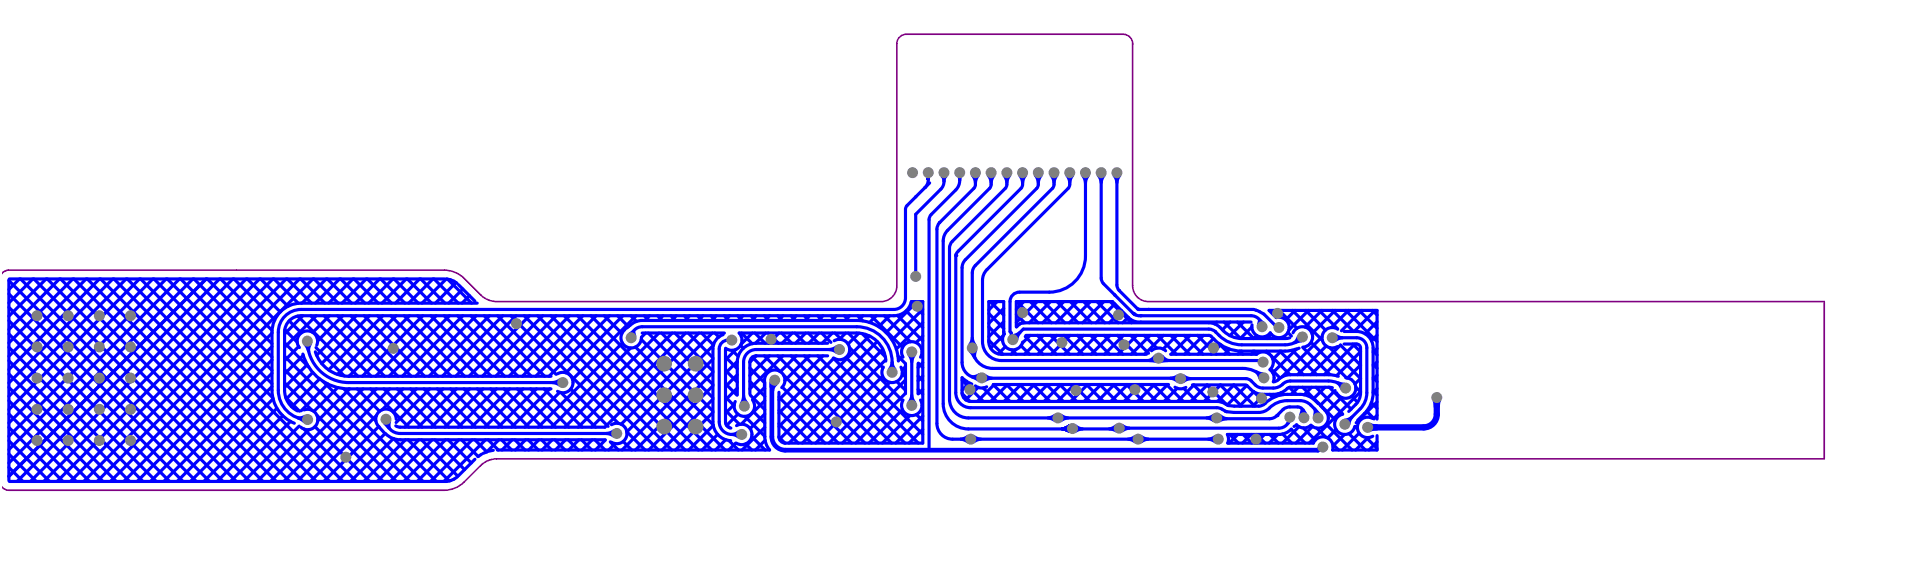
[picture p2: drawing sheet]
<svg xmlns="http://www.w3.org/2000/svg" width="204mm" height="61mm" viewBox="0 0 204 61" stroke-linecap="round" stroke-linejoin="round" font-family="sans-serif">
<path d="M.2 29l.3-.3 .4-.1h46.1a3 3 0 0 1 2.1 .9l1.8 1.7a2.41 2.41 0 0 0 1.7 .7M52.6 31.9h.1M52.6 31.9h40.6a1.66 1.66 0 0 0 1.7-1.6v-25.7a1 1 0 0 1 1-1h23a1 1 0 0 1 .9 1.1v25.6a1.66 1.66 0 0 0 1.7 1.6h71.5M193 31.9h.1M193 31.9v16.7h-140.4a2.41 2.41 0 0 0-1.7 .7l-1.8 1.7a3 3 0 0 1-2.1 .9h-46.1l-.4-.1-.3-.3" fill="none" stroke="#800080" stroke-width=".17"/>
<g fill="#00f">
<path d="M120.8 46l.4 .2 .4 .1v.3l-.4 .1-.4 .2z"/>
<path d="M118.8 44.9l.4 .2h.4v.4l-.4 .1-.4 .2z"/>
<path d="M119.3 46.3l.4-.1 .4-.2v.9l-.4-.2-.4-.1z"/>
<path d="M107.1 35.4l.4-.2 .4-.2 .2 .3-.2 .3-.2 .4z"/>
<path d="M136.1 44.6l.5 .1-.2 .2-.4-.1z"/>
<path d="M137.6 43.3h.4l.3 .4-.9 .3z"/>
<path d="M103.1 46l.4 .2 .4 .1v.3l-.4 .1-.4 .2z"/>
<path d="M133.1 33.9l.3-.1 .5 .3-.9 .3z"/>
<path d="M102.7 35.7h.3l.1 .4 .2 .4h-.9l.2-.4z"/>
<path d="M101.6 46.3l.4-.1 .4-.2v.9l-.4-.2-.4-.1z"/>
<path d="M102.5 37.3l.9-.3-.1 .5 .1 .4h-.4z"/>
<path d="M138.9 43.4l.4-.2 .5 .5-.9 .4 .1-.5z"/>
<path d="M132.9 39.2l.8 .2-.5 .7-.2-.4-.3-.3z"/>
<path d="M101.3 18.8h.5l-.1 .3h-.3z"/>
<path d="M99.5 18.7h.8l-.2 .2v.3h-.4v-.3z"/>
<path d="M102.8 39.7h.3l.5-.2-.1 .9-.7-.4z"/>
<path d="M104.3 39.5l.3 .3 .4 .1v.3l-.4 .1-.4 .2z"/>
<path d="M78.5 41.9l.3-.1 .1 .4 .3 .4-.9 .1 .2-.4z"/>
<path d="M123 37.5l.4 .4 .4 .1-.2 .3-.8 .1z"/>
<path d="M121.4 38l.4-.1 .3-.4 .2 .9-.7-.1z"/>
<path d="M141.5 40.3l.8 .2-.5 .8-.2-.5-.3-.2z"/>
<path d="M123.8 39.9l.4-.1 .4-.2v.9l-.4-.2-.4-.1z"/>
<path d="M125.3 39.6l.4 .2 .4 .1v.3l-.4 .1-.4 .2z"/>
<path d="M145.1 44.8l.7 .1v.7l-.7 .1z"/>
<path d="M113.9 44.9l.3 .3h.4v.4h-.4l-.4 .2z"/>
<path d="M66.5 35.3l.4-.3h.3l.1 .6z"/>
<path d="M112.3 45.2h.4l.4-.3v.9l-.3-.2h-.4z"/>
<path d="M81.4 40.5l.9 .2-.3 .3-.1 .4-.5-.4z"/>
<path d="M96 37.6h.9l-.2 .4-.1 .4h-.3l-.1-.4z"/>
<path d="M87.7 36.8h.4l.4-.3v1l-.4-.3h-.4z"/>
<path d="M129.1 43.8l.4 .3h.4v.4h-.5l-.3 .2z"/>
<path d="M127.6 44.1l.4-.1 .4-.2v.9l-.4-.2-.4-.1z"/>
<path d="M110.8 44.1l.4-.1 .4-.2v.9l-.4-.2-.4-.1z"/>
<path d="M112.3 43.8l.4 .2 .4 .1v.3l-.4 .1-.4 .2z"/>
<path d="M117.3 45.2l.4-.1 .3-.2 .1 .9-.4-.2h-.4z"/>
<path d="M64.1 45.7l.4-.1 .4-.2v.9l-.4-.2-.4-.1z"/>
<path d="M94.2 38.3h.4v.4l.3 .4h-1l.3-.4z"/>
<path d="M32.1 36.5l.9-.1-.2 .4v.4h-.3z"/>
<path d="M77.4 45.8l.4-.1 .3-.2v.9l-.3-.2-.4-.1z"/>
<path d="M58.4 40.3l.4-.1 .4-.2v.9l-.4-.2h-.4z"/>
<path d="M112.7 18.6h1l-.3 .4v.4h-.4v-.4z"/>
<path d="M114.4 18.6h.9l-.2 .4-.1 .4h-.3l-.1-.4z"/>
<path d="M98.1 18.8h.3v.2h-.3z"/>
<path d="M102.8 18.6h.9l-.2 .4-.1 .4h-.4v-.4z"/>
<path d="M104.4 18.6h.9l-.2 .4-.1 .4h-.3l-.1-.4z"/>
<path d="M137.3 35.5l.5 .7-.8 .2-.2-.2 .2-.2z"/>
<path d="M106.1 18.6h.9l-.2 .4-.1 .4h-.3l-.1-.4z"/>
<path d="M141.3 35.3l.4 .2 .4 .1v.3l-.4 .1-.4 .2z"/>
<path d="M109.4 18.6h.9l-.2 .4-.1 .4h-.3l-.1-.4z"/>
<path d="M107.7 18.6h1l-.3 .4v.4h-.4v-.4z"/>
<path d="M117.7 18.6h.9l-.2 .4v.4h-.4l-.1-.4z"/>
<path d="M111.1 18.6h.9l-.2 .4-.1 .4h-.3l-.1-.4z"/>
<path d="M40.5 44.9l.9-.4v.1a.71 .71 0 0 0 0 .8l-.3 .1z"/>
<path d="M116.1 18.6h.9l-.2 .4-.1 .4h-.3l-.1-.4z"/>
<path d="M31.5 44h.3l.5-.1-.2 .9-.7-.4z"/>
<path d="M96.3 41.8h.3l.1 .4 .2 .3h-.9l.2-.3z"/>
<path d="M127.8 46.3l.4-.1 .4-.2v.9l-.4-.2-.4-.1z"/>
<path d="M142.2 44.3l.5-.1 .3-.2 .2 .2-.2 .3-.1 .5z"/>
<path d="M151.6 42.4h.9l-.1 .7h-.7z"/>
</g>
<g fill="none" stroke="#00f" stroke-width=".33">
<path d="M31.9 32.1h18.6M33.1 39.4l-2.8 2.8M33.5 33.4l-3.4 3.4M34.3 33.4l6.4 6.4M44.7 33.4l-6.4 6.4M65.9 36.3l-9 8.9M66.8 33.4l.6 .6M78 38.3v3.5M78 38.2l-1.2 1.3M79.3 38.3v3.4M79.6 35.2l-1.2 1.2M80 37.7h7.6"/>
<path d="M80 36.3h7.6M82.7 35.2l1.1 1.1M84.1 35.2l1.1 1.1M88.3 35.2l.7 .7M91.2 35.3l2.5 2.5M91.3 33.4l-.5 .5M92.2 33.4l3.3 3.4M92.7 33.4l-.7 .7M94.1 33.4l-1.1 1.2M95 37.7l.8 .8M95.8 38.8l-.3 .4M97.1 39.8l.5 .5"/>
<path d="M97.6 39.8l-.5 .5M104.6 33.2l1.6 1.6M106.4 36.7l-.8 .8M107.5 31.9h10.2M108.3 34.2h19.6M108.6 35.5h19.3M116.8 35.5l2 2M124.5 35.5l-1.4 1.4M130.9 34.1l1.8 1.7M131.2 37.2l.3 .3M132.6 37.2l.3 .3M132.7 37.2l-.3 .3"/>
<path d="M134.5 37.6l2 2.1M135.4 32.9l1.8 1.8M136.5 39.7h4.1M137.5 36.8l-.3 .2M137.8 36.8l2.9 2.9M141.3 32.9l-2.5 2.4M142.2 36.4h1.4M143.4 36.4l-3.3 3.3M145.7 34.1l-1.3 1.2M145.7 35.5l-.6 .6M33.8 40.1l-2.9 3M42.7 41.2l-2.3 2.2"/>
<path d="M42.9 46.5l-4.4 4.5M43.4 41.2l4.1 4M46 46.5l3.2 3.2M48 50.7l-.7 .3M48.3 41.2l-4.1 4M56.1 41.2l4.1 4M57.6 41.2l4 4M59.4 41.6l3.6 3.6M76.8 42l.9 .9M77.7 42.8l-.9 .9M78.8 44.1l2.1 2.1M79.4 41.8l1.5 1.6"/>
<path d="M82.4 44.9l2.1 2M83.1 46.9h14.5M102.7 42.5h26M105.1 40.7l1.8 1.8M113.7 40.7l-1.8 1.8M126.2 40.7h5.6M129.9 46h5.4M131 46l-.9 .9M131.5 46l1 .9M132.4 46l-.9 .9M135.8 43.3l-.7 .7M136.2 42.4h1.4"/>
<path d="M136.5 41h4.1M137.8 41l3.5 3.5M138 43.7v.5M138.8 41l-.8 .8M140.3 44.9l2.8 2.7M141 47l.6 .6M141 47.6h4.7M143.5 42.8l-.8 .7M143.5 41l.5 .5M144 40l-.6 .6M144.6 43.5l.8 .8M145.3 41.4l.4 .4"/>
</g>
<circle cx="135.1" cy="44" r=".17" fill="#00f"/>
<path d="M140 47.3h-.2l-.3 .3" fill="none" stroke="#00f" stroke-width=".5"/>
<g fill="none" stroke="#00f" stroke-width=".33">
<path d="M97.9 19.9l-1.9 1.8M109.7 19.9l-7.5 7.6M.9 31.1l19.9 19.9M.9 32.5l18.5 18.5M.9 29.7l21.3 21.3M.9 29.6v21.3M.9 35.3l15.6 15.7M.9 36.8l14.2 14.2M.9 33.9l17.1 17.1M.9 39.6l11.4 11.4M.9 38.2l12.8 12.8M1 29.5h46"/>
<path d="M2.1 29.5l-1.2 1.1M2.2 29.5l21.4 21.5M3.5 29.5l-2.6 2.6M3.6 29.5l21.4 21.5M4.9 29.5l-4 4M5 29.5l21.4 21.5M6.3 29.5l-5.4 5.4M6.4 29.5l21.4 21.5M7.7 29.5l-6.8 6.8M7.8 29.5l21.4 21.5M9.1 29.5l-8.2 8.2M9.2 29.5l21.5 21.5"/>
<path d="M10.5 29.5l-9.6 9.6M10.6 29.5l21.5 21.5M11.9 29.5l-11 11M12.1 29.5l21.4 21.5M13.3 29.5l-12.4 12.4M13.5 29.5l21.4 21.5M14.8 29.5l-13.9 13.8M14.9 29.5l21.4 21.5M16.2 29.5l-15.3 15.3M16.3 29.5l12.6 12.6M17.6 29.5l-16.7 16.7M17.7 29.5l11.1 11.1"/>
<path d="M19 29.5l-18.1 18.1M19.1 29.5l9.7 9.7M20.4 29.5l-19.5 19.5M20.5 29.5l8.3 8.3M21.8 29.5l-20.9 20.9M21.9 29.5l6.9 6.9M23.2 29.5l-21.4 21.5M23.3 29.5l5.5 5.5M24.6 29.5l-21.4 21.5M24.8 29.5l4.3 4.3M26 29.5l-21.4 21.5M26.2 29.5l3.5 3.5"/>
<path d="M27.5 29.5l-21.5 21.5M27.6 29.5l2.9 2.9M28.8 38.1l-12.9 12.9M28.8 36.7l-14.3 14.3M28.8 39.5l-11.5 11.5M28.8 35.2v6.1M28.8 35.3l-15.7 15.7M28.9 29.5l-21.4 21.5M29 29.5l2.6 2.6M29.4 35.2v6.1M30.1 36.3l2.6 2.5M30.1 35.2v6.1"/>
<path d="M30.1 37.7l13.3 13.3M30.1 39.1l11.8 11.9M30.1 34.9l1.3 1.3M30.3 29.5l-21.4 21.5M30.4 29.5l2.6 2.6M30.6 34l1.3 1.2M31.5 33.5l6.4 6.3M31.6 36.7l-1.5 1.5M31.7 29.5l-21.4 21.5M31.8 29.5l2.6 2.6M31.9 33.4h62.7M32 33.4l-1.9 1.9"/>
<path d="M32.1 37.6l-2 2M32.5 38.6l-2.4 2.4M32.9 33.4l6.4 6.4M33.1 29.5l-21.4 21.5M33.2 29.5l2.6 2.6M33.4 36.8l3 3M34.5 29.5l-2.5 2.6M34.6 29.5l2.6 2.6M34.9 33.4l-1.8 1.8M35.7 33.4l6.4 6.4M35.9 29.5l-2.5 2.6M36.1 29.5l2.5 2.6"/>
<path d="M36.3 33.4l-2.7 2.7M36.9 39.8h21.4M37.1 33.4l6.4 6.4M37.3 29.5l-2.5 2.6M37.5 29.5l2.5 2.6M37.7 33.4l-4.2 4.2M38.5 33.4l6.4 6.4M38.8 29.5l-2.6 2.6M38.9 29.5l2.5 2.6M39.1 33.4l-5.1 5.1M39.9 33.4l6.4 6.4M40.2 29.5l-2.6 2.6"/>
<path d="M40.3 29.5l2.5 2.6M40.5 33.4l-5.7 5.8M41.4 33.4l6.4 6.4M41.6 29.5l-2.6 2.6M41.7 29.5l2.6 2.6M41.9 33.4l-6.2 6.2M42.8 33.4l6.4 6.4M43 29.5l-2.6 2.6M43.1 29.5l2.6 2.6M43.3 33.4l-6.4 6.4M44.2 33.4l6.4 6.4M44.4 29.5l-2.6 2.6"/>
<path d="M44.5 29.5l2.6 2.6M45.6 33.4l6.4 6.4M45.8 29.5l-2.6 2.6M45.9 29.5l2.6 2.6M46.2 33.4l-6.5 6.4M47 33.4l6.4 6.4M47.2 29.5l-2.5 2.6M47.3 29.5l.4 .1 .7 .4M47.4 29.5l2.5 2.6M47.6 33.4l-6.4 6.4M48.2 29.9l-2.1 2.2M48.4 33.4l6.4 6.4"/>
<path d="M48.5 30.1l1.8 1.8M49 30.6l-1.5 1.5M49 33.4l-6.4 6.4M49.7 31.3l-.8 .8M49.8 33.4l6.4 6.4M50.4 33.4l-6.4 6.4M51.2 33.4l6.4 6.4M51.8 33.4l-6.4 6.4M52.6 33.4l6.2 6.2M53.2 33.4l-6.4 6.4M54.1 33.4l11.3 11.4M54.6 33.4l-6.4 6.4"/>
<path d="M55.5 33.4l14.2 14.2M56 33.4l-6.4 6.4M56.9 33.4l14.2 14.2M57.4 33.4l-6.4 6.4M58.3 33.4l14.2 14.2M58.9 33.4l-6.4 6.4M59.7 33.4l14.2 14.2M60.3 33.4l-6.4 6.4M61.1 33.4l14.2 14.2M61.7 33.4l-6.4 6.4M62.5 33.4l14.2 14.2M63.1 33.4l-6.4 6.4"/>
<path d="M63.9 33.4l1.9 1.9M64.5 33.4l-6.4 6.4M65.3 33.4l1.2 1.2M65.9 33.4l-6 6.1M66.5 34.6l-.3 .2M66.7 36.8l-8.3 8.4M67.2 36.7l8.3 8.2M67.3 33.4l-6.7 6.8M67.9 35.9l7.5 7.6M68 33.9h22.7M68 35.2h8.7M68.2 33.4l.5 .5"/>
<path d="M68.3 35.2l-.4 .5M68.6 35.2l6.8 6.9M68.7 33.4l-.5 .5M69.6 33.4l.5 .5M69.7 35.2l-9.9 10M70 35.2l5.4 5.5M70.1 33.4l-.5 .5M71 33.4l.5 .5M71.1 35.2l-9.9 10M71.4 35.2l4 4.1M71.6 33.4l-.5 .5M72.4 33.4l.5 .5"/>
<path d="M72.6 35.2l-10 10M72.8 35.2l2.6 2.7M73 33.4l-.5 .5M73.8 33.4l.5 .5M74 35.2l-10 10M74.2 35.2l1.3 1.3M74.4 33.4l-.5 .5M75.2 33.4l.5 .5M75.4 35.2l-9.7 9.7M75.4 39.4l-8.2 8.2M75.4 38l-9.6 9.6M75.4 36.9v7.7"/>
<path d="M75.5 36.5l-9.2 9.2 2 1.9M75.6 35.2l.5 .5M75.8 33.4l-.5 .5M76.6 33.4l.5 .5M76.8 37.8l1.2 1.2M76.8 39.2l1.2 1.2M76.8 36.9v7.7M77.2 33.4l-.5 .5M77.5 37.1l.6 .6M77.9 37l-1.1 1.1M78 39.7l-1.2 1.2M78 33.4l.5 .5"/>
<path d="M78.2 35.2h12.5M78.4 36.6l.3 .3M78.5 35.2l1.1 1.2M78.6 33.4l-.5 .5M79.3 39l1.6 1.5M79.5 33.4l.5 .5M79.6 37.8l1.6 1.6M79.9 35.2l1.1 1.1M80 37.7l-.7 .6M80 33.4l-.5 .5M80.9 33.4l.5 .5M80.9 37.7l1.6 1.6"/>
<path d="M81 35.2l-1.1 1.1M81.3 35.2l1.1 1.1M81.4 37.7l-2.1 2M81.4 33.4l-.5 .5M82.3 33.4l.5 .5M82.3 37.7l9.2 9.2M82.4 35.2l-1.1 1.1M82.8 37.7l-3.5 3.5M82.8 33.4l-.5 .5M82.9 39.7l7.2 7.2M83.7 33.4l.5 .5M83.7 37.7l9.2 9.2"/>
<path d="M83.8 35.2l-1 1.1M84.3 37.7l-1.7 1.6M84.3 33.4l-.5 .5M85.1 33.4l.5 .5M85.1 37.7l9.2 9.2M85.3 35.2l-1.1 1.1M85.5 35.2l1.1 1.1M85.7 37.7l-2.6 2.6M85.7 33.4l-.5 .5M86.5 33.4l.5 .5M86.5 37.7l9.3 9.2M86.7 35.2l-1.1 1.1"/>
<path d="M86.9 35.2l1 1M87.1 37.7l-4.7 4.6M87.1 33.4l-.5 .5M87.9 33.4l.5 .5M88.1 35.2l-1.1 1.1M88.2 37.9l9 9M88.2 37.9l-5.8 5.8M88.5 33.4l-.5 .5M89.3 33.4l.5 .5M89.5 35.2l-.7 .7M89.5 37.8l8.1 8.2M89.8 35.2l3.6 3.7"/>
<path d="M89.9 36.8l5.6 5.6M89.9 33.4l-.5 .5M90.8 33.4l.5 .6M90.9 35.3l-1.2 1.1M92 35.6l-9.6 9.5M92.8 36.1l-10.3 10.4M93.4 39.8l-7.1 7.1M93.4 37l-9.9 9.9M93.6 33.4l2.7 2.8M93.7 38.1l-8.8 8.8M94.9 33.4l2.7 2.7M95.5 39.6l.3 .3"/>
<path d="M95.5 37.7l-.4 .4M95.8 38.5v3.2M95.9 32.9l1.7 1.8M96.4 32l1.2 1.3M96.4 31.9h1.2v15M97 31.9l-3.2 3.3M97.1 38.5v3.2M97.2 38.4l.4 .5M97.6 32.7l-3.2 3.3M97.6 34.1l-2.8 2.8M97.6 35.6l-.7 .7M97.6 38.4l-.5 .5"/>
<path d="M98.3 23.3v24.3M101.8 40v1.6M104.6 34.6l1.5 1.5M104.6 36l1.5 1.5M104.8 31.9l1.4 1.4M105.5 31.9l-.9 .9M106 37.5h15.3M106.2 35.5l-1.4 1.3M106.2 35.1v-3.2h-1.6v4.3M106.2 34l-1.6 1.6M106.2 32.6l-1.6 1.6M106.9 31.9v3.2"/>
<path d="M107 35.2v.6M107.1 37l.4 .5M107.5 37l-.5 .5M107.5 33.3l.9 .9M107.5 31.9v2.7M107.6 31.9l2.2 2.3M107.8 34.4l-.2 .2M108 36.6l.9 .9M108.3 31.9l-.8 .8M108.5 35.6l1.9 1.9M109 35.5l-.8 .8M109 31.9l2.3 2.3"/>
<path d="M109.8 31.9l-2.3 2.2M109.8 35.5l2 2M110.4 35.5l-2 2M110.4 31.9l2.3 2.3M111.2 31.9l-2.3 2.3M111.2 35.5l2 2M111.8 35.5l-2 2M111.8 31.9l2.3 2.3M112.6 31.9l-2.3 2.3M112.6 35.5l2 2M113.2 35.5l-2 2M113.2 31.9l2.3 2.3"/>
<path d="M114 31.9l-2.3 2.3M114 35.5l2 2M114.6 35.5l-2 2M114.7 31.9l2.2 2.3M115.4 31.9l-2.3 2.3M115.4 35.5l2 2M116.1 35.5l-2 2M116.1 31.9l2.2 2.3M116.8 31.9l-2.2 2.3M117.5 35.5l-2 2M117.5 31.9l2.2 2.3M117.7 31.9l1.7 1.7"/>
<path d="M118 32.2l-2 2M118.2 35.5l2 2M118.7 32.9l-1.3 1.3M118.9 35.5l-2 2M119.4 33.6l-.6 .6M119.6 35.5l1.9 1.9M120.3 35.5l-2 2M120.7 34.1h11.7M121.1 35.5l1.3 1.3M121.7 35.5l-2 2M122.5 35.5l2 2M123.1 35.5l-2 2"/>
<path d="M123.9 37.5h9.1M123.9 35.5l2 2M125.3 35.5l2 2M125.9 35.5l-2 2M126.7 35.5l2 2M127.3 35.5l-2 2M128.2 35.6l.3 .4M128.4 35.8l-1.6 1.7M128.8 34.1l-.2 .2M129 36.3l1.1 1.2M129.1 34.7l.4 .3M129.2 36.5l-1 1"/>
<path d="M129.5 34.1l1.8 1.7M130.1 37l-.5 .5M130.2 34.1l-.9 .8M131.3 37.2l-.3 .3M131.4 35.8h4.6M131.4 37.2h4.6M131.6 34.1l-1.5 1.4M132.5 34.6l-1.2 1.2M133 35.5l-.3 .3M133.9 35.6l.2 .2M134 37.2l.3 .3M134.5 39l1 1"/>
<path d="M134.5 35.4l-.4 .4M135 33.6l-.7-.7h11.4v11.5M135.4 37.2l2.5 2.5M135.6 37.2l-.9 .8M135.6 32.9l-.6 .6M136.3 35.2l.3 .4M136.7 37.1l2.6 2.6M136.8 32.9l3.1 3.1M137 32.9l-1 .9M137.2 37l-2.5 2.5M138.2 32.9l2.1 2M138.5 32.9l-2.1 2"/>
<path d="M138.7 39.7l3.1-3.2 2.2 2.1-1.4 1.4M138.7 36.2l3.8 3.8M139.6 32.9l2 1.9M139.9 32.9l-1.8 1.7M139.9 35.6l-4.2 4.3M140.3 36.6l-3 3.1M140.7 36.8l3.3 3.3M141 32.9l2.2 2.2M142.2 35.1h1.4M142.4 32.9l3.3 3.3M142.7 32.9l-1.8 1.8M143.1 36.4l.9 .8-2.6 2.6"/>
<path d="M143.8 32.9l1.9 1.8M144 36.8v4.8M144.1 32.9l-2.2 2.1M145.2 32.9l.5 .4M145.3 38.6l.4 .4M145.3 37.2l.4 .4M145.3 40l.4 .4M145.3 36.8v4.8M145.5 32.9l-2.2 2.2M145.7 36.9l-.4 .4M145.7 38.3l-.4 .4M145.7 39.7l-.4 .4"/>
<path d="M.9 41l10 10M.9 43.8l7.2 7.2M.9 45.2l5.8 5.8M.9 42.4l8.6 8.6M.9 48.1l2.9 2.9M.9 49.5l1.5 1.5M.9 46.6l4.3 4.4M1 51h46.3M28.8 40.9l-10.1 10.1M28.9 42.2l-8.7 8.8M29.3 43.2l-7.7 7.8M29.9 44l-6.9 7"/>
<path d="M30.1 40.5l2.9 2.9M30.2 42.1l1.5 1.4M34.2 40.3l10.6 10.7M34.7 40.6l-2.8 2.9M35.7 41l-2.5 2.5M36.4 41.1l3.4 3.4M36.9 41.2h21.4M37 41.2l-3.4 3.3M37.8 41.2l2.4 2.3M38.4 41.2l-9.8 9.8M39.2 41.2l4.1 4M39.8 41.2l-9.8 9.8"/>
<path d="M39.8 44l-6.9 7M40.1 45.1l-5.8 5.9M40.1 45.2l.6 .6M40.6 41.2l4.1 4M41.7 46.4l4.5 4.6M42 41.2l4.1 4M42.3 45.2h21.7M42.3 46.5h21.7M43.2 46.5l4.3 4.4M44.1 41.2l-2.5 2.4M44.3 46.5l-4.4 4.5M44.6 46.5l3.9 3.9"/>
<path d="M44.9 41.2l4 4M45.5 41.2l-3.6 3.5M45.7 46.5l-4.4 4.5M46.3 41.2l4 4M46.9 41.2l-4.1 4M47.1 46.5l-4.4 4.5M47.4 46.5l2.5 2.5M47.7 41.2l4 4M48.4 50.5l-.4 .2M48.6 46.5l-4.5 4.5M48.8 46.5l1.8 1.8M49.1 41.2l4 4"/>
<path d="M49.7 41.2l-4 4M50 46.5l-4.4 4.5M50.2 46.5l1.3 1.3 1.3-1.3M50.3 48.6l-1.8 1.7M50.5 41.2l4.1 4M51 48.1l-.4 .2M51.1 41.2l-4 4M51.4 46.5l-4.4 4.5M51.6 47.8l-.5 .2M51.7 46.5l1 1.1M51.9 41.2l4.1 4M52.2 47.7h-.5"/>
<path d="M52.5 41.2l-4 4M52.6 47.6h28.8M53.1 46.5l1 1.1M53.3 41.2l4.1 4M53.9 41.2l-4 4M54.2 46.5l-1.1 1.1M54.5 46.5l1.1 1.1M54.7 41.2l4.1 4M55.4 41.2l-4.1 4M55.6 46.5l-1.1 1.1M55.9 46.5l1.1 1.1M56.8 41.2l-4.1 4"/>
<path d="M57 46.5l-1.1 1.1M57.3 46.5l1.1 1.1M58.2 41.2l-4.1 4M58.4 46.5l-1 1.1M58.7 46.5l1.1 1.1M59.2 41.5l-3.7 3.7M59.8 46.5l-1 1.1M60.1 46.5l1.1 1.1M60.4 41.2l3.9 3.9M61.3 46.5l-1.1 1.1M61.5 46.5l1.1 1.1M62.7 46.5l-1.1 1.1"/>
<path d="M62.9 46.5l1.1 1.1M64.1 46.6l-1.1 1M64.6 46.8l.8 .8M65.1 46.9l-.7 .7M65.9 46.7l.9 .9M75.4 42.2l-5.3 5.4M75.4 43.7l-3.9 3.9M75.4 40.8l-6.8 6.8M75.5 45l-2.6 2.6M75.9 46l-1.6 1.6M76.8 40.6l1.2 1.2M76.8 43.4l1.5 1.5"/>
<path d="M76.8 46.5l-1.1 1.1M76.8 44.9l.4 .4M77.1 46.6l1 1M77.8 46.9l-.7 .7M78 41.1l-1.2 1.2M78.1 43.8l-1.2 1.2M78.9 47l.6 .6M79.3 40.4l1.6 1.5M79.5 46.2l1.5 1.4M79.7 43.5l1.2 1.3M80.9 41l-1.3 1.3M80.9 40.4v.6"/>
<path d="M80.9 42.4l-2.5 2.5M80.9 43.8l-1.5 1.6M80.9 45.2l-2.4 2.4M80.9 40.5v5.7M81 46.6l-1.1 1M82.4 42l4.9 4.9M82.4 43.4l3.5 3.5M82.4 41.5v4.7M82.4 46.3l.7 .6M82.8 41l5.9 5.9M94.2 40.5l-6.5 6.4M94.9 40.4l.9 .9"/>
<path d="M95.5 43.4l-3.5 3.5M95.8 41.6l-5.3 5.3M95.8 40.2l-6.7 6.7M96.3 44l-2.9 2.9M97 43.9l.6 .6M97.1 41.2l.5 .5M97.6 45.4l-1.4 1.5M97.6 41.2l-.4 .5M97.6 44l-2.8 2.9M101.8 40.2l2.3 2.3M101.8 41.7l.8 .8M102.5 40.5l.3 .1"/>
<path d="M102.6 40.5l-.8 .8M103.5 41l-1.3 1.3M104 41.1l1.5 1.4M105.1 40.7h18.6M105.2 40.7l-1.8 1.8M106.5 40.7l1.8 1.8M106.6 40.7l-1.8 1.8M107.9 40.7l1.8 1.8M108 40.7l-1.8 1.8M109.3 40.7l1.8 1.8M109.4 40.7l-1.7 1.8M110.7 40.7l1.8 1.8"/>
<path d="M110.9 40.7l-1.8 1.8M112.1 40.7l1.8 1.8M112.3 40.7l-1.8 1.8M113.6 40.7l1.7 1.8M115 40.7l1.8 1.8M115.1 40.7l-1.8 1.8M116.4 40.7l1.8 1.8M116.5 40.7l-1.8 1.8M117.8 40.7l1.8 1.8M117.9 40.7l-1.8 1.8M119.2 40.7l1.8 1.8M119.3 40.7l-1.8 1.8"/>
<path d="M120.6 40.7l1.8 1.8M120.7 40.7l-1.8 1.8M122 40.7l1.8 1.8M122.1 40.7l-1.7 1.8M123.4 40.7l1.8 1.8M123.6 40.7l-1.8 1.8M124.6 41.1l-1.4 1.4M125.3 41.1l1.3 1.4M126.3 40.7l1.7 1.8M126.3 40.7l-1.7 1.8M127.7 40.7l2.1 2.1M127.8 40.7l-1.8 1.8"/>
<path d="M129.1 40.7l2.3 2.3M129.2 40.7l-1.8 1.8M129.6 42.7l.4 .2 .6 .1h2.6M129.9 46.9h9.1M130.1 46l.9 .9M130.5 40.7l2.3 2.3M130.6 40.7l-1.8 1.8M131.9 40.8l.5 .4M131.9 40.8l-2 2.1M132.9 46l1 .9M133.6 41.7h1.1M133.8 46l-.9 .9"/>
<path d="M133.8 41.7l-1.2 1.3M133.9 42.7l-1.2-1.2-1.5 1.5M134.4 41.7l.3 .4M134.4 46l.9 .9M135.2 46l-.9 .9M135.3 41.7l-.3 .3M135.6 41.6l.2 .2M135.7 45.9l1 1M135.8 43.3h.1M136.2 41.7h1.4M136.4 41l.8 .7M136.6 45.4l1.5 1.5"/>
<path d="M137.4 41l-.8 .7M137.4 45.2l-1.7 1.7M137.9 45.3l1.3 1.3M138.9 45.1l-1.8 1.8M139.2 42.4l.3 .3M139.2 41l2.9 2.8M139.3 45.3l1 1M139.8 43l.2 .3M140.2 41l-1.2 1.2M140.7 41l2.3 2.3M141.3 41.3l-1.6 1.6M141.4 45.5l-.9 .9"/>
<path d="M142 42.1l-1.6 1.5M142.3 46l-1.2 1.2M142.7 45.9l1.8 1.7M143 41.9l.7 .7M143.4 45.1l.2 .3M143.8 45.8l-1.8 1.8M143.9 43.3l-1.6 1.6M144 41.5l-5.5 5.4M144.4 43.7l-.7 .8M144.6 46.3l1.1 1.2M144.8 46.3l-1.4 1.3M145.1 42.6l.6 .6"/>
<path d="M145.7 46.1v1.5M145.7 41.1l-.4 .4M145.7 42.5l-2.2 2.3M145.7 43.9l-.4 .4M145.7 46.8l-.8 .8"/>
</g>
<circle cx="133.5" cy="34.6" r=".17" fill="#00f"/>
<path d="M103 19.9l-3.6 3.7M108 19.9l-6.6 6.7M99.1 24.3v20.5M132.7 32.7l.2 .1M133.3 33l.4 .2 1.5 1.5M133.6 34.6v.2M100.8 46.5h28.1M102.7 43.2h26M118.4 45.3v.1h-15.9M129.3 43.3l.4 .2M129.7 43.5h.1M129.8 43.6h3.4" fill="none" stroke="#00f" stroke-width=".33"/>
<circle cx="101.1" cy="27" r=".17" fill="#00f"/>
<g fill="none" stroke="#00f" stroke-width=".33">
<path d="M99.8 25.5v17.2M100.5 26.3v15.9M101.1 27v14.6M101.8 28.3v10.1M102.9 28.9v7.9M106.9 35.1l.1 .1M107 35.8l.2 .1M107.9 30.9h3.1M128.6 35.1h.1M128.6 35.1l.4 .4M131.4 36.5h4.6M133.1 38.2h.4l.2 .1"/>
<path d="M133.6 39.9l.1 .1M137.8 35.7l-.1 .1M132.4 40.3l.4 .4M133.6 41.1h1.1M136.5 44.1h.1M136.5 43.1h.8M136.5 40.3h4.1M139.5 44.2h.1"/>
</g>
<circle cx="120.4" cy="32.7" r=".17" fill="#00f"/>
<path d="M116.5 18.3v11.1M116.8 30l1.2 1.2M118 31.2h.1M118.4 30.8h.1M118.4 30.8l2 1.9" fill="none" stroke="#00f" stroke-width=".33"/>
<g fill="#00f">
<circle cx="120" cy="33.3" r=".17"/>
<circle cx="119.9" cy="33.2" r=".17"/>
</g>
<path d="M118 31.2l1.9 2M120.7 33.4h11.7" fill="none" stroke="#00f" stroke-width=".33"/>
<circle cx="120.7" cy="33.4" r=".17" fill="#00f"/>
<path d="M120.7 32.7h.8" fill="none" stroke="#00f" stroke-width=".33"/>
<circle cx="121.5" cy="32.7" r=".17" fill="#00f"/>
<g fill="none" stroke="#00f" stroke-width=".33">
<path d="M97.9 19.9h.1M98.1 18.5l.1-.2a1.73 1.73 0 0 1-.3 1.6M98.4 19.4l-.5 .5M99.9 18.3a1.88 1.88 0 0 1-.3 1.7l-2.7 2.7v6.6M101.6 18.3a2.09 2.09 0 0 1-.5 1.8l-2.6 2.6M103.2 18.3v1.2l-.2 .4M104.9 18.3v1.2l-.1 .3-4.5 4.6a1.61 1.61 0 0 0-.5 1.1M106.5 18.3v1.2v.3l-5.7 5.7-.3 .5v.3M108.2 18.3v1.2l-.2 .4M109.9 18.3v1.2l-.2 .4M111.5 18.3v1.2l-.1 .4-8.2 8.2-.3 .5v.3M113.2 18.3v1.2l-.2 .4-8.6 8.6a1.61 1.61 0 0 0-.4 1.2v6.5a2 2 0 0 0 2 2h27"/>
<path d="M114.9 18.3v8.8a3.8 3.8 0 0 1-3.9 3.8M118.2 18.3v11.8l.2 .7M31.9 33.4a1.75 1.75 0 0 0-1.8 1.8M31.9 32.1a3.1 3.1 0 0 0-3.1 3.1M32 37.5a5 5 0 0 0 4.9 3.7M32.5 36.1a4.4 4.4 0 0 0 4.4 4.4h22.6M33.4 37.2a3.7 3.7 0 0 0 3.5 2.6M33.5 36.5a1.08 1.08 0 0 0-1.1-1.5 1.08 1.08 0 0 0-.7 1.8M59 39.6a1.08 1.08 0 0 1 1.6 .9 1.08 1.08 0 0 1-1.6 .9M66.1 34.9a1.08 1.08 0 0 0 .2 1.8 1.08 1.08 0 0 0 1.6-1M66.8 35.7a1.16 1.16 0 0 1 1.2-1.1h22.7a3.7 3.7 0 0 1 3.7 3.7v1.1M68 33.9a1.83 1.83 0 0 0-1.4 .6"/>
<path d="M76.5 35.4a1.6 1.6 0 0 0-1.1 1.5M77.3 36.2l.1-.2a1.05 1.05 0 0 0-1.3 .9v7.7a1.33 1.33 0 0 0 1.3 1.4h1.1M78.2 35.2a1.08 1.08 0 0 1 0 1.5 1.08 1.08 0 0 1-1.4 .2M80 37.7a.67 .67 0 0 0-.7 .6M80 36.3a2 2 0 0 0-2 2M88.3 36.1a1.08 1.08 0 0 1 1.6 .9 1.08 1.08 0 0 1-1.6 .9M88.8 37h-8.8a1.33 1.33 0 0 0-1.3 1.3v4.6l.1 .1M90.7 33.9a4.4 4.4 0 0 1 4.4 4.3M90.7 35.2a3.1 3.1 0 0 1 3 3M93.5 38.9a1.08 1.08 0 0 0 .9 1.6 1.08 1.08 0 0 0 .9-1.6M95.6 37.8a1.08 1.08 0 0 1 .9-1.6 1.08 1.08 0 0 1 .9 1.6M96 21.7l-.2 .5v9.3a1.23 1.23 0 0 1-1.2 1.2h-62.7a2.41 2.41 0 0 0-2.5 2.5"/>
<path d="M96.4 31.9a1.9 1.9 0 0 1-1.8 1.5M96.5 37.2v5.7M96.9 20.8h.1M98.5 22.7l-.2 .6M99.4 23.6l-.2 .4-.1 .3M99.4 23.6h.1M101.4 26.6l-.3 .4M101.8 38.4a1.71 1.71 0 0 0 2.1 1.6l27.9 .1 .6 .2M101.8 40l.6 .4M102.2 27.5l-.2 .2-.2 .6M102.9 36.8a2.16 2.16 0 0 0 2.1 2.2h26.5a3 3 0 0 1 2.1 .9M104.6 36.2a1.33 1.33 0 0 0 1.4 1.3"/>
<path d="M106.2 35.1a.52 .52 0 0 1-.1 .6 1.08 1.08 0 0 0 .8 1.3 1.08 1.08 0 0 0 1.3-.8M107.9 30.9a1 1 0 0 0-1 1M108.3 34.2l-.5 .2M116.5 29.4l.3 .6M118 31.2h.1M118.4 30.8h.1M119.4 33.6l.3 .2M119.7 33.8a1.66 1.66 0 0 0 1 .3M119.9 33.2l.3 .2h.5M120.4 32.7h.3M121.5 32.7h11.2M121.8 37.1a1.08 1.08 0 0 1 1.5 0"/>
<path d="M122.6 37.9v.3M127.9 34.2a1.67 1.67 0 0 1 1.2 .5M127.9 35.5l.3 .1M128.5 36a4.1 4.1 0 0 0 2.9 1.2M128.6 35.1l-.2-.1-.5-.2h-19.6l-1 1h-.1M128.6 35.1h.1M129 35.5a3.4 3.4 0 0 0 2.4 1M129.5 35a2.73 2.73 0 0 0 1.9 .8M132.4 33.4a1.16 1.16 0 0 1 1.1 1.2M132.9 32.8l.4 .2M133 37.5a1.08 1.08 0 0 1 1.5 .1 1.08 1.08 0 0 1-.1 1.5 1.08 1.08 0 0 1 .3 1.3l.6-.2M133 38.2h.1"/>
<path d="M135 33.6a1.08 1.08 0 0 1 1.3 .7 1.08 1.08 0 0 1-.5 1.3 1.08 1.08 0 0 1-1.4-.4 1.08 1.08 0 0 1-1.3 .4 1.08 1.08 0 0 1-.6-1.2M135.2 34.7h.1M136.5 35.8h-.5M136.5 39.7a1.8 1.8 0 0 0-1.2 .5M136.8 35.2a1.08 1.08 0 0 1 1.9-.2 1.08 1.08 0 0 1-.8 1.7M137.1 36.9l-1.1 .3M137.7 35.8a2.41 2.41 0 0 1-1.7 .7M140.6 39.7l1 .1M141 35.7h2.6a1.08 1.08 0 0 1 1 1.1v4.8a2.41 2.41 0 0 1-.7 1.7M141.5 34.8a1.08 1.08 0 0 0-1.6 .9 1.08 1.08 0 0 0 1.6 1M142.4 40a1.08 1.08 0 0 1 .9 1.6 1.08 1.08 0 0 1-1.9 0M143.6 35.1a1.75 1.75 0 0 1 1.7 1.7"/>
<path d="M143.6 36.4l.2 .1 .2 .3M28.8 41.3a3.8 3.8 0 0 0 2.3 3.5M29.4 41.3a3.1 3.1 0 0 0 3.2 3.1M30.1 41.3a2.44 2.44 0 0 0 1.4 2.2M30.7 44.6l-6.3 6.4M31.7 45.1l-5.9 5.9M32.2 45.4l5.5 5.6M32.2 43.4a1.08 1.08 0 0 1 1.4 1.2 1.08 1.08 0 0 1-1.8 .6M32.7 45.5l-5.5 5.5M33.3 45.2l5.8 5.8M33.5 44l7 7M40.8 45.9l-5.1 5.1"/>
<path d="M40.8 45.9a2.17 2.17 0 0 0 1.5 .6M40.8 44.4a1.5 1.5 0 0 0 1.5 1.5h23M41.2 41.2l-9.8 9.8M41.6 46.4l-4.5 4.6M41.9 45.1l.4 .1M41.9 44.4a1.08 1.08 0 0 0-1.5-1 1.08 1.08 0 0 0-.3 1.8M64.7 45a1.08 1.08 0 0 1 1.6 .9 1.08 1.08 0 0 1-1.6 .9M75.4 44.6a2 2 0 0 0 1.9 2M76.8 44.6a.67 .67 0 0 0 .5 .7M77.9 45a1.08 1.08 0 0 1 1.7 1 1.08 1.08 0 0 1-1.7 .9M79.6 42.4a1.08 1.08 0 0 1-.8 1.7 1.08 1.08 0 0 1-1-1.6M80.9 40.4a1.08 1.08 0 0 1 1.4-1.2 1.08 1.08 0 0 1 .4 1.8"/>
<path d="M80.9 46.2a2.16 2.16 0 0 0 .5 1.4M82.4 46.2a.67 .67 0 0 0 .7 .7M95.6 42.3a1.08 1.08 0 0 0 .9 1.7 1.08 1.08 0 0 0 .9-1.7M99.1 44.8a1.66 1.66 0 0 0 1.7 1.7M99.8 42.7a2.66 2.66 0 0 0 2.7 2.7M100.5 42.2a2 2 0 0 0 2 2h26M101.1 41.6a1.58 1.58 0 0 0 1.6 1.6M101.8 41.6a.92 .92 0 0 0 .9 .9M103.2 40.8a1.08 1.08 0 0 0 1.2 .1M124.3 41a1.08 1.08 0 0 0 1.2 0M128.7 43.1l.6 .2M128.7 42.5l.9 .2"/>
<path d="M129.7 43.5l.1 .1M129.9 46l.1 .5-.1 .4M132.4 41.2a1.8 1.8 0 0 0 1.2 .5M132.8 40.7l.3 .2 .5 .2M135.1 44l-.5 .3h-.3h-5.5l-.1-.1M136.2 42.4a2.95 2.95 0 0 0-2.1 1l-.6 .2h-.3M136.2 41.7a3.6 3.6 0 0 0-2.5 1.2l-.5 .1M136.5 44.1a1.16 1.16 0 0 1-1.2 1.2h-16.9M136.5 43.1l-.7 .2M136.5 41h-.1a2.5 2.5 0 0 1-1.7 .7M136.5 40.3a1.44 1.44 0 0 0-1 .5l-.8 .3M136.6 45.4a1.83 1.83 0 0 1-1.3 .6"/>
<path d="M137.3 43.1a.67 .67 0 0 1 .7 .6M137.6 41.7a2.27 2.27 0 0 1 1.6 .7M137.6 42.4a2.16 2.16 0 0 1 1.9 1.8M139 46.9a1.08 1.08 0 0 1 1.3-.6 1.08 1.08 0 0 1 .7 1.3M140.1 43.4a1.08 1.08 0 0 1 .2 1.5 1.08 1.08 0 0 1-1.6 .1 1.08 1.08 0 0 1-1.5 0l-.3 .1M140.6 40.3a2.55 2.55 0 0 1 1.8 .8M140.6 41h.4M142 43.8a1.08 1.08 0 0 0-.5 1.9 1.08 1.08 0 0 0 1.9-.5M144 41.6a1.75 1.75 0 0 1-.5 1.2M145.3 44.3a1.08 1.08 0 0 0-1.7 .9 1.08 1.08 0 0 0 1.7 1M145.3 41.6a3.1 3.1 0 0 1-.9 2.1"/>
</g>
<path d="M81.7 40.4v5.8a1.41 1.41 0 0 0 1.4 1.4h56.4" fill="none" stroke="#00f" stroke-width=".5"/>
<path d="M152 42.1v1.7a1.39 1.39 0 0 1-1.4 1.4h-5.9" fill="none" stroke="#00f" stroke-width=".67"/>
<g fill="#808080">
<circle cx="96.9" cy="29.3" r=".58"/>
<circle cx="142.4" cy="41.1" r=".58"/>
<circle cx="142.3" cy="44.9" r=".58"/>
<circle cx="140" cy="47.3" r=".58"/>
<circle cx="136.5" cy="44.1" r=".58"/>
<circle cx="138" cy="44.2" r=".58"/>
<circle cx="107.2" cy="35.9" r=".58"/>
<circle cx="81.6" cy="35.9" r=".58"/>
<circle cx="96.5" cy="42.9" r=".58"/>
<circle cx="88.5" cy="44.6" r=".58"/>
<circle cx="82" cy="40.2" r=".58"/>
<circle cx="133.5" cy="34.6" r=".58"/>
<circle cx="102.7" cy="46.5" r=".58"/>
<circle cx="102.9" cy="36.8" r=".58"/>
<circle cx="108.2" cy="33.1" r=".58"/>
<circle cx="139.5" cy="44.2" r=".58"/>
<circle cx="133.7" cy="38.3" r=".58"/>
<circle cx="133.7" cy="40" r=".58"/>
<circle cx="135.3" cy="34.7" r=".58"/>
<circle cx="118.4" cy="33.3" r=".58"/>
<circle cx="101.6" cy="18.3" r=".58"/>
<circle cx="99.9" cy="18.3" r=".58"/>
<circle cx="135.2" cy="33.2" r=".58"/>
<circle cx="103.9" cy="40" r=".58"/>
<circle cx="78.8" cy="43" r=".58"/>
<circle cx="77.4" cy="36" r=".58"/>
<circle cx="122.6" cy="37.9" r=".58"/>
<circle cx="124.9" cy="40.1" r=".58"/>
<circle cx="118.9" cy="36.5" r=".58"/>
<circle cx="112.4" cy="36.2" r=".58"/>
<circle cx="128.4" cy="36.8" r=".58"/>
<circle cx="36.6" cy="48.4" r=".58"/>
<circle cx="7.2" cy="46.6" r=".58"/>
<circle cx="10.5" cy="46.6" r=".58"/>
<circle cx="13.8" cy="46.6" r=".58"/>
<circle cx="7.2" cy="43.3" r=".58"/>
<circle cx="10.5" cy="43.3" r=".58"/>
<circle cx="13.8" cy="43.3" r=".58"/>
<circle cx="7.2" cy="40" r=".58"/>
<circle cx="10.5" cy="40" r=".58"/>
<circle cx="13.8" cy="40" r=".58"/>
<circle cx="7.2" cy="36.7" r=".58"/>
<circle cx="10.5" cy="36.7" r=".58"/>
<circle cx="13.8" cy="36.7" r=".58"/>
<circle cx="3.9" cy="40" r=".58"/>
<circle cx="3.9" cy="43.3" r=".58"/>
<circle cx="3.9" cy="46.6" r=".58"/>
<circle cx="3.9" cy="36.7" r=".58"/>
<circle cx="13.8" cy="33.4" r=".58"/>
<circle cx="10.5" cy="33.4" r=".58"/>
<circle cx="7.2" cy="33.4" r=".58"/>
<circle cx="3.9" cy="33.4" r=".58"/>
<circle cx="113.9" cy="41.3" r=".58"/>
<circle cx="97.1" cy="32.4" r=".58"/>
<circle cx="144.7" cy="45.2" r=".58"/>
<circle cx="133.5" cy="42.2" r=".58"/>
<circle cx="113.5" cy="45.4" r=".58"/>
<circle cx="128.3" cy="41.5" r=".58"/>
<circle cx="96.5" cy="37.2" r=".58"/>
<circle cx="88.8" cy="37" r=".58"/>
<circle cx="102.6" cy="41.2" r=".58"/>
<circle cx="128.7" cy="44.2" r=".58"/>
<circle cx="111.9" cy="44.2" r=".58"/>
<circle cx="120.1" cy="41.2" r=".58"/>
<circle cx="94.4" cy="39.4" r=".58"/>
<circle cx="65.3" cy="45.9" r=".58"/>
<circle cx="32.5" cy="36.1" r=".58"/>
<circle cx="78.5" cy="46" r=".58"/>
<circle cx="59.6" cy="40.5" r=".58"/>
<circle cx="41.6" cy="36.9" r=".58"/>
<circle cx="54.6" cy="34.2" r=".58"/>
<circle cx="113.2" cy="18.3" r=".58"/>
<circle cx="114.9" cy="18.3" r=".58"/>
<circle cx="96.6" cy="18.3" r=".58"/>
<circle cx="98.2" cy="18.3" r=".58"/>
<circle cx="103.2" cy="18.3" r=".58"/>
<circle cx="104.9" cy="18.3" r=".58"/>
<circle cx="106.5" cy="18.3" r=".58"/>
<circle cx="108.2" cy="18.3" r=".58"/>
<circle cx="109.9" cy="18.3" r=".58"/>
<circle cx="111.5" cy="18.3" r=".58"/>
<circle cx="116.5" cy="18.3" r=".58"/>
<circle cx="118.2" cy="18.3" r=".58"/>
<circle cx="40.8" cy="44.4" r=".58"/>
<circle cx="32.6" cy="44.4" r=".58"/>
<circle cx="73.6" cy="45.1" r=".83"/>
<circle cx="70.3" cy="45.1" r=".83"/>
<circle cx="73.6" cy="41.8" r=".83"/>
<circle cx="70.3" cy="41.8" r=".83"/>
<circle cx="73.6" cy="38.5" r=".83"/>
<circle cx="70.3" cy="38.5" r=".83"/>
<circle cx="141" cy="35.7" r=".58"/>
<circle cx="137.8" cy="35.7" r=".58"/>
<circle cx="66.8" cy="35.7" r=".58"/>
<circle cx="118.4" cy="45.3" r=".58"/>
<circle cx="128.9" cy="46.5" r=".58"/>
<circle cx="120.4" cy="46.5" r=".58"/>
<circle cx="132.9" cy="46.5" r=".58"/>
<circle cx="152" cy="42.1" r=".58"/>
</g>
</svg>
